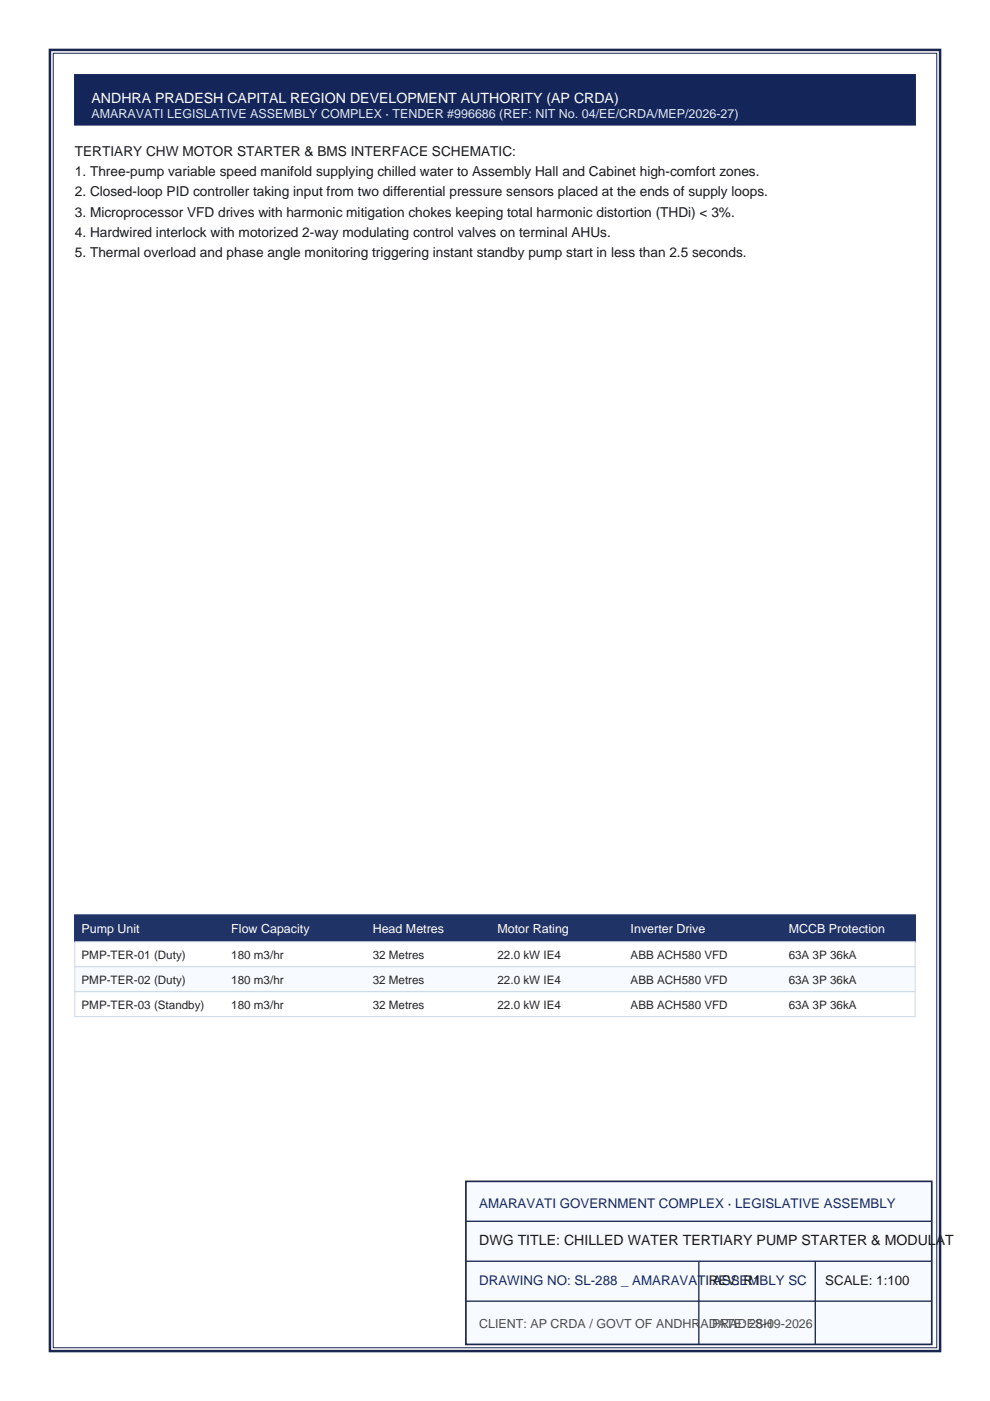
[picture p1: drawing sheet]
<svg xmlns="http://www.w3.org/2000/svg" width="210mm" height="297mm" viewBox="0 0 210 297" stroke-linecap="round" stroke-linejoin="round" font-family="sans-serif">
<defs><g id="words">
<text font-size="3" fill="#fff" x="19.4" y="21.9">ANDHRA PRADESH CAPITAL REGION DEVELOPMENT AUTHORITY (AP CRDA)</text>
<text font-size="3" fill="#1a1a1a" x="101.6" y="263.9">DWG TITLE: CHILLED WATER TERTIARY PUMP STARTER &amp; MODULAT</text>
<g font-size="2.9" fill="#1a1a1a">
<text x="15.9" y="33.1">TERTIARY CHW MOTOR STARTER &amp; BMS INTERFACE SCHEMATIC:</text>
<text x="15.9" y="37.4">1. Three-pump variable speed manifold supplying chilled water to Assembly Hall and Cabinet high-comfort zones.</text>
<text x="15.9" y="41.6">2. Closed-loop PID controller taking input from two differential pressure sensors placed at the ends of supply loops.</text>
<text x="15.9" y="45.9">3. Microprocessor VFD drives with harmonic mitigation chokes keeping total harmonic distortion (THDi) &lt; 3%.</text>
<text x="15.9" y="50.2">4. Hardwired interlock with motorized 2-way modulating control valves on terminal AHUs.</text>
<text x="15.9" y="54.5">5. Thermal overload and phase angle monitoring triggering instant standby pump start in less than 2.5 seconds.</text>
</g>
<g font-size="2.8" fill="#142666">
<text x="101.6" y="256.1">AMARAVATI GOVERNMENT COMPLEX · LEGISLATIVE ASSEMBLY</text>
<text x="101.6" y="272.3">DRAWING NO: SL-288 _ AMARAVATI ASSEMBLY SC</text>
</g>
<g font-size="2.8" fill="#1a1a1a">
<text x="150.3" y="272.3">REV: R1</text>
<text x="175" y="272.3">SCALE: 1:100</text>
</g>
<text font-size="2.6" fill="#d9e6ff" x="19.4" y="25">AMARAVATI LEGISLATIVE ASSEMBLY COMPLEX · TENDER #996686 (REF: NIT No. 04/EE/CRDA/MEP/2026-27)</text>
<g font-size="2.6" fill="#fff">
<text x="17.3" y="197.9">Pump Unit</text>
<text x="49" y="197.9">Flow Capacity</text>
<text x="79" y="197.9">Head Metres</text>
<text x="105.5" y="197.9">Motor Rating</text>
<text x="133.7" y="197.9">Inverter Drive</text>
<text x="167.2" y="197.9">MCCB Protection</text>
</g>
<g font-size="2.6" fill="#4d4d4d">
<text x="101.6" y="281.5">CLIENT: AP CRDA / GOVT OF ANDHRA PRADESH</text>
<text x="150.3" y="281.5">DATE: 28-09-2026</text>
</g>
<g font-size="2.5" fill="#262626">
<text x="17.3" y="203.4">PMP-TER-01 (Duty)</text>
<text x="49" y="203.4">180 m3/hr</text>
<text x="79" y="203.4">32 Metres</text>
<text x="105.5" y="203.4">22.0 kW IE4</text>
<text x="133.7" y="203.4">ABB ACH580 VFD</text>
<text x="167.2" y="203.4">63A 3P 36kA</text>
<text x="17.3" y="208.7">PMP-TER-02 (Duty)</text>
<text x="49" y="208.7">180 m3/hr</text>
<text x="79" y="208.7">32 Metres</text>
<text x="105.5" y="208.7">22.0 kW IE4</text>
<text x="133.7" y="208.7">ABB ACH580 VFD</text>
<text x="167.2" y="208.7">63A 3P 36kA</text>
<text x="17.3" y="214">PMP-TER-03 (Standby)</text>
<text x="49" y="214">180 m3/hr</text>
<text x="79" y="214">32 Metres</text>
<text x="105.5" y="214">22.0 kW IE4</text>
<text x="133.7" y="214">ABB ACH580 VFD</text>
<text x="167.2" y="214">63A 3P 36kA</text>
</g>
</g></defs>
<path d="M10.6 10.6h188.7v275.9h-188.7z" fill="none" stroke="#1a264d" stroke-width=".53"/>
<path d="M11.3 11.3h187.3v274.4h-187.3z" fill="none" stroke="#1a264d" stroke-width=".21"/>
<path d="M98.8 250.5h98.8v34.5h-98.8z" fill="#f7faff" stroke="#1a264d" stroke-width=".35"/>
<path d="M98.8 258.9h98.8M98.8 267.4h98.8M98.8 275.9h98.8M148.2 267.4v17.6M172.9 267.4v17.6" fill="none" stroke="#1a264d" stroke-width=".28"/>
<path d="M15.9 15.9h178.1v10.6h-178.1z" fill="#142659" stroke="#142659" stroke-width=".35"/>
<path d="M15.9 194h178.1v5.7h-178.1z" fill="#1f3366" stroke="#1f3366" stroke-width=".35"/>
<path d="M15.9 199.7h178.1v5.3h-178.1z" fill="#fff" stroke="#ccd9e6" stroke-width=".21"/>
<path d="M15.9 205h178.1v5.3h-178.1z" fill="#f7faff" stroke="#ccd9e6" stroke-width=".21"/>
<path d="M15.9 210.3h178.1v5.2h-178.1z" fill="#fff" stroke="#ccd9e6" stroke-width=".21"/>
<use href="#words"/>
</svg>
